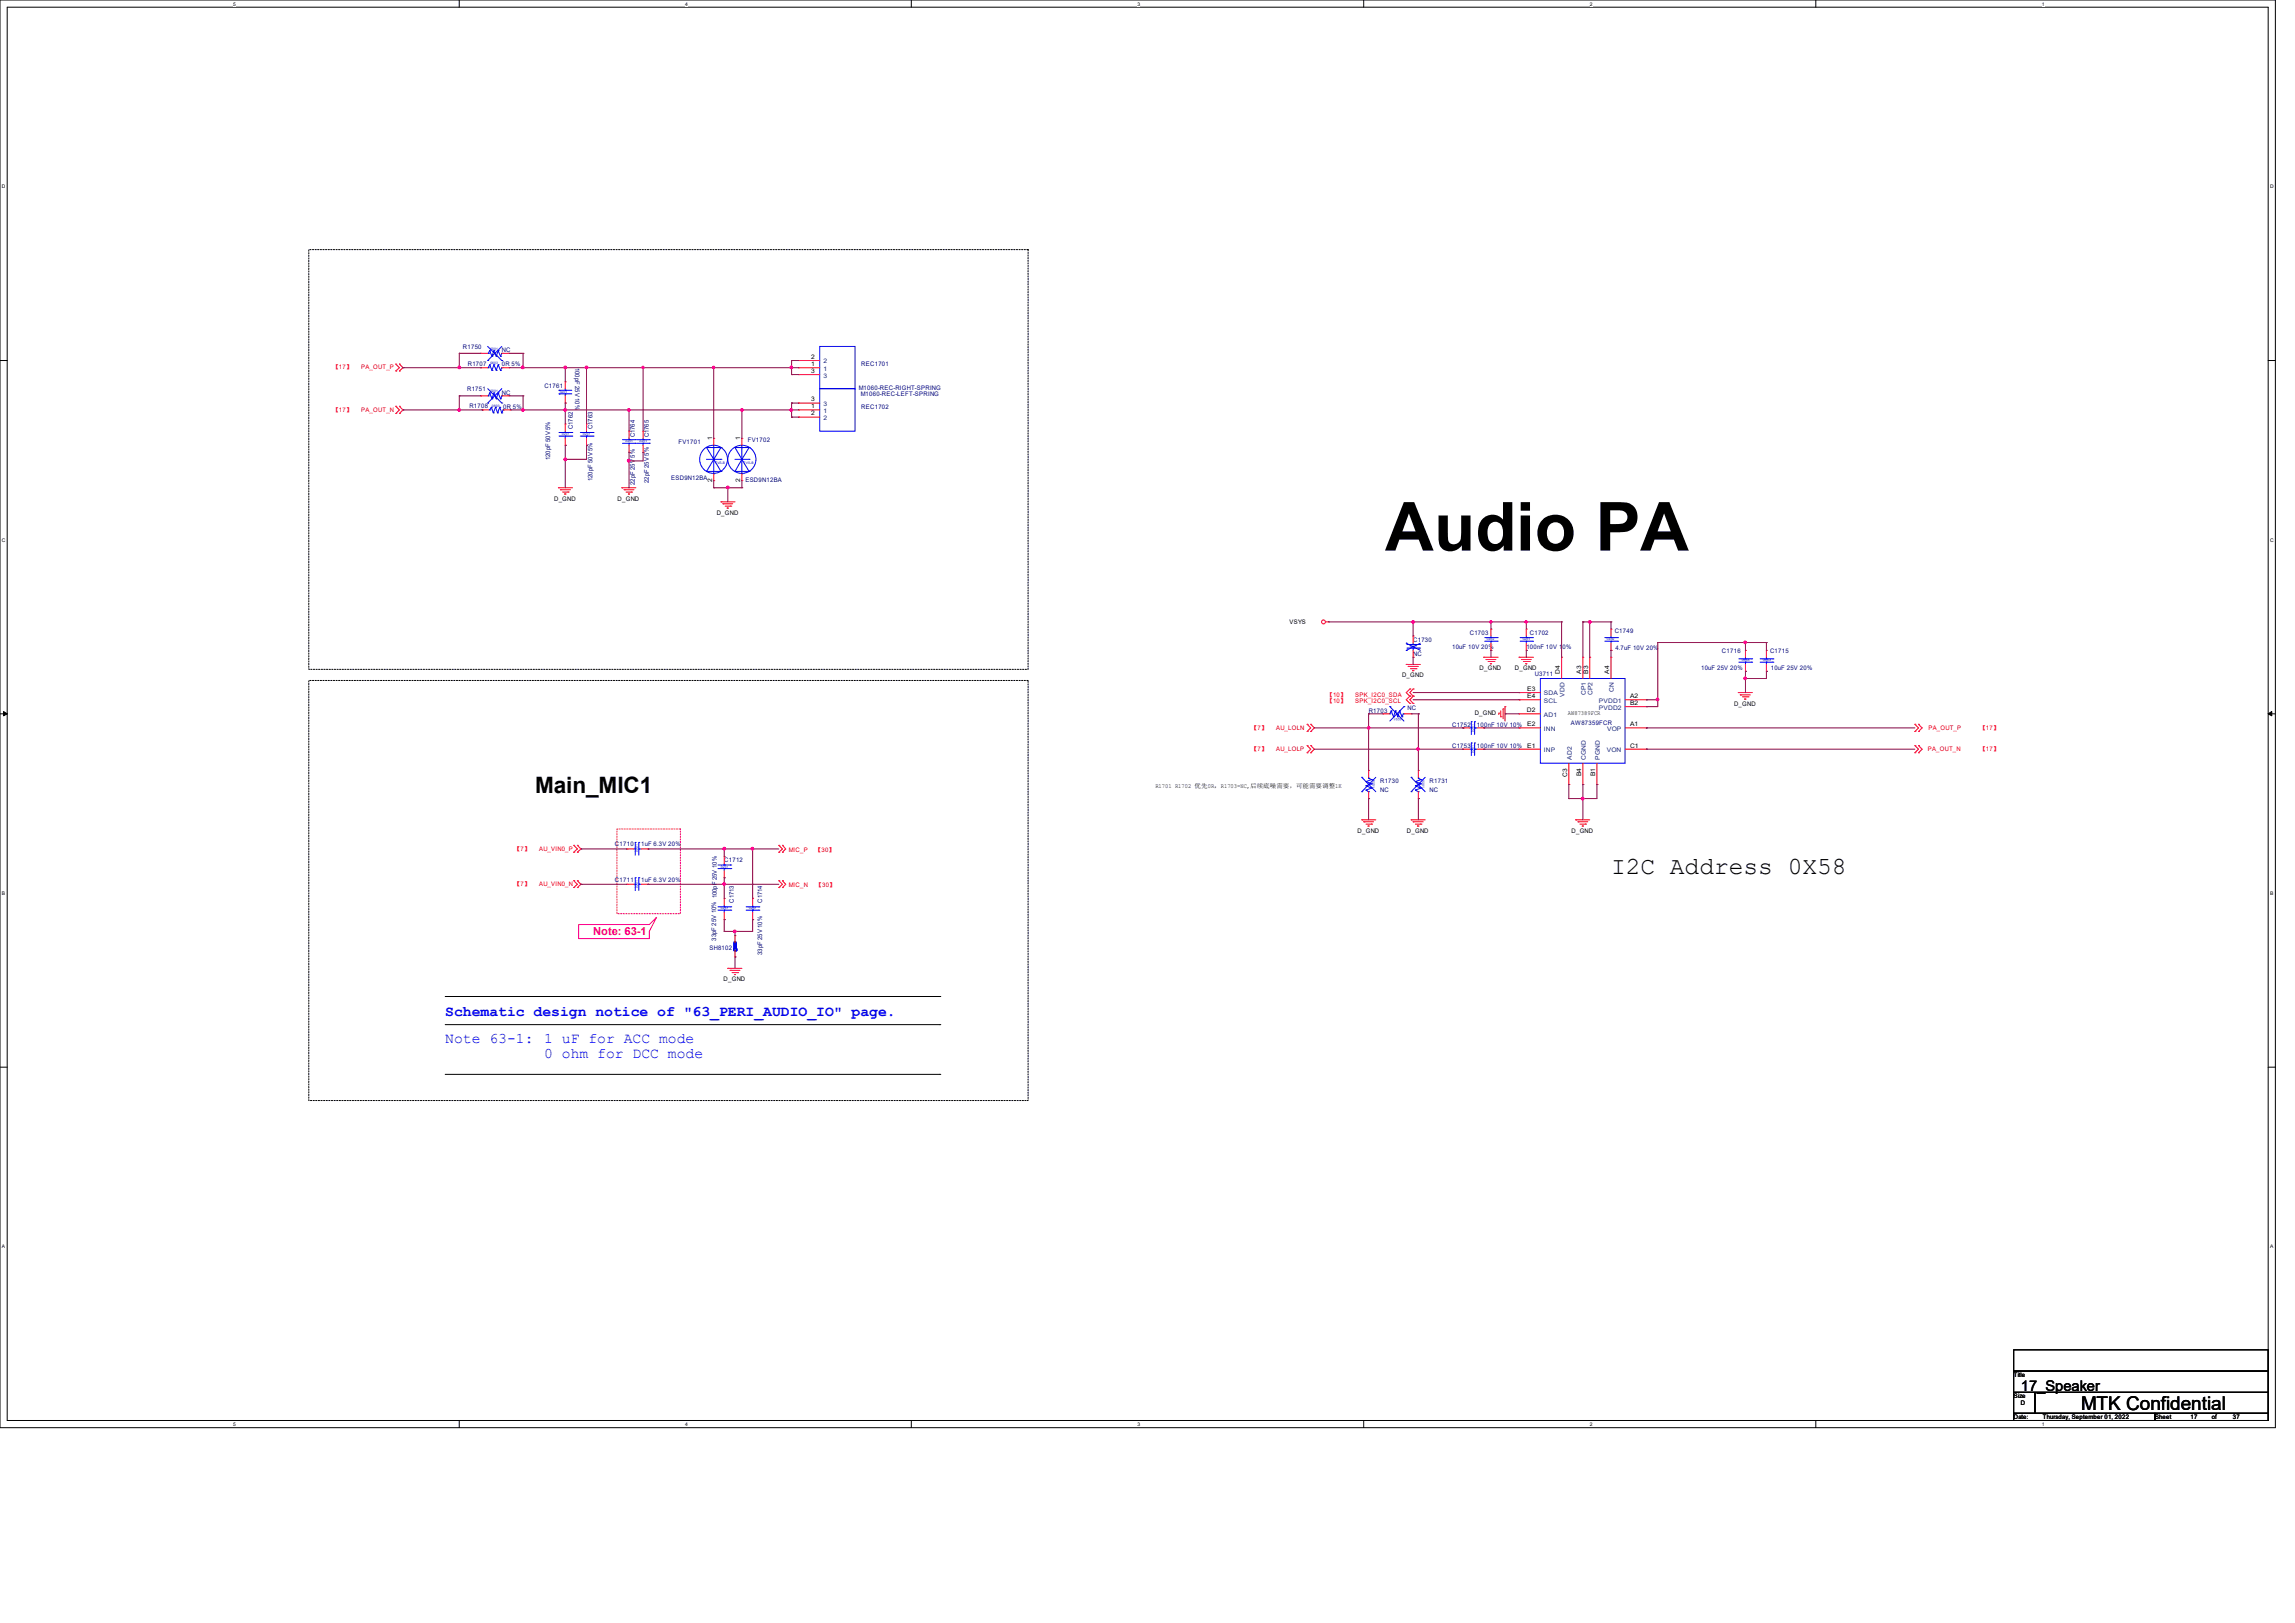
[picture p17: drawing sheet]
<svg xmlns="http://www.w3.org/2000/svg" width="297mm" height="210mm" viewBox="0 0 297 210" stroke-linecap="round" stroke-linejoin="round" font-family="sans-serif">
<defs><g id="words">
<text font-size="8.8" x="179.2" y="71.2">Audio PA</text>
<text font-size="3.2" x="208.5" y="113.2">I2C Address 0X58</text>
<text font-size="2.9" x="69.3" y="102.7">Main_MIC1</text>
<text font-size="2.5" x="269.3" y="182.5">MTK Confidential</text>
<g font-size="1.9" fill="#00f">
<text x="57.6" y="131.5">Schematic design notice of &quot;63_PERI_AUDIO_IO&quot; page.</text>
<text x="57.6" y="135">Note 63-1:</text>
<text x="70.4" y="135">1 uF for ACC mode</text>
<text x="70.4" y="136.9">0 ohm for DCC mode</text>
</g>
<text font-size="1.9" x="261.5" y="180">17_Speaker</text>
<text font-size="1.4" fill="#ff0080" x="76.8" y="121">Note: 63-1</text>
<g font-size=".8" fill="#f00">
<text x="43.1" y="47.8">【17】</text>
<text x="46.7" y="47.8">PA_OUT_P</text>
<text x="43.1" y="53.3">【17】</text>
<text x="46.7" y="53.3">PA_OUT_N</text>
<text x="162" y="94.4">【7】</text>
<text x="165.2" y="94.4">AU_LOLN</text>
<text x="171.7" y="91">【10】</text>
<text x="171.7" y="90.2">【10】</text>
<text x="175.4" y="91">SPK_I2C0_SCL</text>
<text x="175.4" y="90.2">SPK_I2C0_SDA</text>
<text x="249.6" y="94.4">PA_OUT_P</text>
<text x="256.2" y="94.4">【17】</text>
<text x="162" y="97.2">【7】</text>
<text x="165.2" y="97.2">AU_LOLP</text>
<text x="249.5" y="97.2">PA_OUT_N</text>
<text x="256.2" y="97.2">【17】</text>
<text x="66.6" y="110.1">【7】</text>
<text x="69.8" y="110.1">AU_VIN0_P</text>
<text x="102.1" y="110.2">MIC_P</text>
<text x="105.5" y="110.2">【30】</text>
<text x="66.6" y="114.6">【7】</text>
<text x="69.8" y="114.6">AU_VIN0_N</text>
<text x="102.1" y="114.8">MIC_N</text>
<text x="105.6" y="114.8">【30】</text>
</g>
<g font-size=".8" fill="#000080">
<text x="59.9" y="45.1">R1750</text>
<text x="60.5" y="47.4">R1707</text>
<text x="64.9" y="45.6">NC</text>
<text x="64.9" y="47.4">0R 5%</text>
<text x="74.4" y="47.6" transform="rotate(90 74.4 47.6)">100pF 25V 10%</text>
<text x="111.5" y="47.4">REC1701</text>
<text x="60.5" y="50.6">R1751</text>
<text x="60.8" y="52.8">R1708</text>
<text x="64.9" y="51.1">NC</text>
<text x="65.1" y="52.9">0R 5%</text>
<text x="70.4" y="50.2">C1761</text>
<text x="111.1" y="50.4">M1060-REC-RIGHT-SPRING</text>
<text x="111.4" y="51.2">M1060-REC-LEFT-SPRING</text>
<text x="111.5" y="52.9">REC1702</text>
<text x="71.2" y="59.6" transform="rotate(-90 71.2 59.6)">120pF 50V 5%</text>
<text x="74.1" y="55.5" transform="rotate(-90 74.1 55.5)">C1762</text>
<text x="76.7" y="55.5" transform="rotate(-90 76.7 55.5)">C1763</text>
<text x="82.2" y="56.6" transform="rotate(-90 82.2 56.6)">C1764</text>
<text x="84" y="56.6" transform="rotate(-90 84 56.6)">C1765</text>
<text x="87.8" y="57.5">FV1701</text>
<text x="96.8" y="57.2">FV1702</text>
<text x="76.7" y="62.3" transform="rotate(-90 76.7 62.3)">120pF 50V 5%</text>
<text x="82.2" y="62.7" transform="rotate(-90 82.2 62.7)">22pF 25V 5%</text>
<text x="84" y="62.5" transform="rotate(-90 84 62.5)">22pF 25V 5%</text>
<text x="86.9" y="62.1">ESD9N12BA</text>
<text x="96.5" y="62.3">ESD9N12BA</text>
<text x="182.9" y="83.1">C1730</text>
<text x="187.9" y="84">10uF 10V 20%</text>
<text x="190.2" y="82.2">C1703</text>
<text x="197.5" y="84">100nF 10V 10%</text>
<text x="198" y="82.2">C1702</text>
<text x="209" y="82">C1749</text>
<text x="182.9" y="84.9">NC</text>
<text x="198.6" y="87.5">U3711</text>
<text x="209.1" y="84.1">4.7uF 10V 20%</text>
<text x="220.1" y="86.7">10uF 25V 20%</text>
<text x="222.9" y="84.5">C1716</text>
<text x="229.1" y="84.5">C1715</text>
<text x="229.2" y="86.7">10uF 25V 20%</text>
<text x="177.1" y="92.2">R1703</text>
<text x="182.2" y="91.9">NC</text>
<text x="187.9" y="94.1">C1752</text>
<text x="191.1" y="94.1">100nF 10V 10%</text>
<text x="203.3" y="93.8">AW87359FCR</text>
<text x="178.6" y="101.3">R1730</text>
<text x="185" y="101.3">R1731</text>
<text x="187.9" y="96.8">C1753</text>
<text x="191.1" y="96.8">100nF 10V 10%</text>
<text x="178.6" y="102.4">NC</text>
<text x="185" y="102.4">NC</text>
<text x="79.6" y="109.5">C1710</text>
<text x="83" y="109.5">1uF 6.3V 20%</text>
<text x="93.7" y="111.6">C1712</text>
<text x="79.6" y="114.1">C1711</text>
<text x="83" y="114.1">1uF 6.3V 20%</text>
<text x="95" y="116.8" transform="rotate(-90 95 116.8)">C1713</text>
<text x="98.6" y="116.8" transform="rotate(-90 98.6 116.8)">C1714</text>
<text x="91.8" y="122.9">SH8102</text>
<text x="92.7" y="121.7" transform="rotate(-90 92.7 121.7)">33pF 25V 10% 100pF 25V 10%</text>
<text x="98.6" y="123.6" transform="rotate(-90 98.6 123.6)">33pF 25V 10%</text>
</g>
<g font-size=".8">
<text x="105" y="47.4">1</text>
<text x="105" y="46.4">2</text>
<text x="105" y="48.3">3</text>
<text x="105" y="52.8">1</text>
<text x="105" y="53.8">2</text>
<text x="105" y="51.9">3</text>
<text x="92.2" y="57" transform="rotate(-90 92.2 57)">1</text>
<text x="95.8" y="57" transform="rotate(-90 95.8 57)">1</text>
<text x="71.7" y="64.8">D_GND</text>
<text x="79.9" y="64.8">D_GND</text>
<text x="92.2" y="62.4" transform="rotate(-90 92.2 62.4)">2</text>
<text x="95.8" y="62.4" transform="rotate(-90 95.8 62.4)">2</text>
<text x="92.8" y="66.6">D_GND</text>
<text x="166.9" y="80.7">VSYS</text>
<text x="181.4" y="87.6">D_GND</text>
<text x="191.5" y="86.7">D_GND</text>
<text x="196.1" y="86.7">D_GND</text>
<text x="197.7" y="89.4">E3</text>
<text x="201.9" y="87.2" transform="rotate(-90 201.9 87.2)">D4</text>
<text x="204.6" y="87.2" transform="rotate(-90 204.6 87.2)">A3</text>
<text x="205.5" y="87.2" transform="rotate(-90 205.5 87.2)">B3</text>
<text x="208.3" y="87.2" transform="rotate(-90 208.3 87.2)">A4</text>
<text x="190.8" y="92.6">D_GND</text>
<text x="197.6" y="92.2">D2</text>
<text x="197.7" y="94">E2</text>
<text x="197.7" y="90.3">E4</text>
<text x="202.9" y="92.5">AW87389FCR</text>
<text x="211" y="90.3">A2</text>
<text x="211" y="91.2">B2</text>
<text x="211" y="94">A1</text>
<text x="224.4" y="91.3">D_GND</text>
<text x="197.7" y="96.7">E1</text>
<text x="202.8" y="100.5" transform="rotate(-90 202.8 100.5)">C3</text>
<text x="204.6" y="100.5" transform="rotate(-90 204.6 100.5)">B4</text>
<text x="206.5" y="100.5" transform="rotate(-90 206.5 100.5)">B1</text>
<text x="211" y="96.7">C1</text>
<text x="149.5" y="102">R1701 R1702 优先0R，R1703=NC,后续底噪需要，可能需要调整1K</text>
<text x="175.7" y="107.8">D_GND</text>
<text x="182.1" y="107.8">D_GND</text>
<text x="203.4" y="107.8">D_GND</text>
<text x="93.6" y="127">D_GND</text>
<text x="260.6" y="178.2">Title</text>
<text x="260.6" y="180.9">Size</text>
<text x="260.6" y="183.6">Date:</text>
<text x="261.5" y="181.8">D</text>
<text x="264.4" y="183.6">Thursday, September 01, 2022</text>
<text x="278.9" y="183.6">Sheet</text>
<text x="283.5" y="183.6">17</text>
<text x="286.2" y="183.6">of</text>
<text x="289" y="183.6">37</text>
</g>
<g font-size=".8" fill="#004080">
<text x="106.6" y="48">1</text>
<text x="106.6" y="47">2</text>
<text x="106.6" y="48.9">3</text>
<text x="106.6" y="53.4">1</text>
<text x="106.6" y="52.5">3</text>
<text x="106.6" y="54.4">2</text>
<text x="199.8" y="90">SDA</text>
<text x="205.2" y="90" transform="rotate(-90 205.2 90)">CP1</text>
<text x="206.1" y="90" transform="rotate(-90 206.1 90)">CP2</text>
<text x="208.9" y="89.5" transform="rotate(-90 208.9 89.5)">CN</text>
<text x="199.8" y="92.7">AD1</text>
<text x="199.8" y="94.6">INN</text>
<text x="199.8" y="90.9">SCL</text>
<text x="202.5" y="90.1" transform="rotate(-90 202.5 90.1)">VDD</text>
<text x="206.9" y="90.9">PVDD1</text>
<text x="206.9" y="91.8">PVDD2</text>
<text x="208" y="94.6">VOP</text>
<text x="199.8" y="97.3">INP</text>
<text x="203.4" y="98.3" transform="rotate(-90 203.4 98.3)">AD2</text>
<text x="205.2" y="98.3" transform="rotate(-90 205.2 98.3)">CGND</text>
<text x="207" y="98.3" transform="rotate(-90 207 98.3)">PGND</text>
<text x="207.9" y="97.3">VON</text>
</g>
<g font-size=".6">
<text x="30.2" y=".7">5</text>
<text x="88.7" y=".7">4</text>
<text x="147.2" y=".7">3</text>
<text x="205.7" y=".7">2</text>
<text x="264.2" y=".7">1</text>
<text x=".3" y="24.4">D</text>
<text x="293.8" y="24.4">D</text>
<text x=".3" y="70.1">C</text>
<text x="293.8" y="70.1">C</text>
<text x=".3" y="115.8">B</text>
<text x="293.8" y="115.8">B</text>
<text x=".3" y="161.5">A</text>
<text x="293.8" y="161.5">A</text>
<text x="30.2" y="184.5">5</text>
<text x="88.7" y="184.5">4</text>
<text x="147.2" y="184.5">3</text>
<text x="205.7" y="184.5">2</text>
<text x="264.2" y="184.5">1</text>
</g>
<g font-size=".4" fill="#00f">
<text x="63.5" y="47.2">0603</text>
<text x="63.5" y="45.3">0201</text>
<text x="63.5" y="50.7">0201</text>
<text x="63.7" y="52.7">0603</text>
<text x="72.4" y="50.8">0201</text>
<text x="72.7" y="56.3">0201</text>
<text x="75.4" y="56.3">0201</text>
<text x="80.9" y="57.2">0201</text>
<text x="82.8" y="57.2">0201</text>
<text x="92.5" y="60">TVS-B</text>
<text x="96.2" y="60">TVS-B</text>
<text x="182.5" y="83.7">0201</text>
<text x="192.4" y="82.8">0402</text>
<text x="197.1" y="82.8">0201</text>
<text x="207.9" y="82.8">0402</text>
<text x="225.4" y="85.6">0603</text>
<text x="228.2" y="85.6">0603</text>
<text x="181.4" y="92.9" transform="rotate(-180 181.4 92.9)">0201</text>
<text x="190.7" y="94.7" transform="rotate(-90 190.7 94.7)">0201</text>
<text x="177.6" y="101" transform="rotate(90 177.6 101)">0201</text>
<text x="184" y="101" transform="rotate(90 184 101)">0201</text>
<text x="190.7" y="97.4" transform="rotate(-90 190.7 97.4)">0201</text>
<text x="82.6" y="110.3" transform="rotate(-90 82.6 110.3)">0201</text>
<text x="93.3" y="112.3">0201</text>
<text x="82.6" y="114.9" transform="rotate(-90 82.6 114.9)">0201</text>
<text x="93.3" y="117.7">0201</text>
<text x="96.9" y="117.7">0201</text>
</g>
</g></defs>
<path d="M0 0h294.5v184.7h-294.5zM.9 .9h292.6v182.9h-292.6z" fill="none" stroke="#000" stroke-width=".13"/>
<g fill="#fff">
<path d="M30.2 .1h.3v.7h-.3z"/>
<path d="M30.2 183.9h.3v.8h-.3z"/>
</g>
<path d="M59.4 0v.9M59.4 183.8v.9" fill="none" stroke="#000" stroke-width=".13"/>
<g fill="#fff">
<path d="M88.7 .1h.3v.7h-.3z"/>
<path d="M88.7 183.9h.3v.8h-.3z"/>
</g>
<path d="M117.9 0v.9M117.9 183.8v.9" fill="none" stroke="#000" stroke-width=".13"/>
<g fill="#fff">
<path d="M147.2 .1h.3v.7h-.3z"/>
<path d="M147.2 183.9h.3v.8h-.3z"/>
</g>
<path d="M176.5 0v.9M176.5 183.8v.9" fill="none" stroke="#000" stroke-width=".13"/>
<g fill="#fff">
<path d="M205.7 .1h.4v.7h-.4z"/>
<path d="M205.7 183.9h.4v.8h-.4z"/>
</g>
<path d="M235 0v.9M235 183.8v.9" fill="none" stroke="#000" stroke-width=".13"/>
<g fill="#fff">
<path d="M264.2 .1h.4v.7h-.4z"/>
<path d="M264.2 183.9h.4v.8h-.4z"/>
<path d="M.3 23.8h.4v.7h-.4z"/>
<path d="M293.8 23.8h.5v.7h-.5z"/>
<path d="M.3 69.5h.4v.7h-.4z"/>
<path d="M293.8 69.5h.5v.7h-.5z"/>
</g>
<path d="M0 46.7h.9M293.5 46.7h1" fill="none" stroke="#000" stroke-width=".13"/>
<g fill="#fff">
<path d="M.3 115.2h.4v.8h-.4z"/>
<path d="M293.8 115.2h.4v.8h-.4z"/>
</g>
<path d="M0 92.4h.9M293.5 92.4h1" fill="none" stroke="#000" stroke-width=".13"/>
<path d="M.5 92.1l.4 .3-.4 .2zM293.5 92.4l.5-.3v.5z" fill="#000" stroke="#000" stroke-width=".13"/>
<g fill="#fff">
<path d="M.3 161h.3v.7h-.3z"/>
<path d="M293.8 161h.4v.7h-.4z"/>
</g>
<g fill="none" stroke="#000" stroke-width=".13">
<path d="M40 32.3h93.1v54.3h-93.1zM40 88.1h93.1v54.3h-93.1zM0 138.1h.9M57.6 128.9h64M57.6 132.6h64M57.6 139h64M121.6 128.9h.1M121.6 132.6h.1M121.6 139h.1M293.5 138.1h1M260.6 174.7h32.9v2.7h-32.9zM260.6 177.4h32.9v2.8h-32.9z"/>
<path d="M260.6 182.9h18.3v.9h-18.3zM260.6 180.2h2.8v2.7h-2.8zM263.4 180.2h30.1v2.7h-30.1zM278.9 182.9h14.6v.9h-14.6z"/>
</g>
<path d="M74.9 119.6h9.1l1-.9-1 1.8v1h-9.1zM79.8 107.3h8.3v10.9h-8.3z" fill="none" stroke="#ff0080" stroke-width=".13"/>
<g fill="none" stroke="#f00" stroke-width=".13">
<path d="M51.2 52.6h.1M51.2 53.5h.1M51.2 47.1h.1M51.2 48h.1M51.2 52.6l.5 .4-.5 .5M51.2 47.1l.5 .5-.5 .4M51.7 53.5h.1M51.7 52.6h.1M51.7 48h.1M51.7 47.1h.1M51.7 52.6l.5 .4-.5 .5M51.7 47.1l.5 .5-.5 .4"/>
<path d="M62.2 47.6h.1M62.2 45.7h.1M62.2 47.6h.9M62.2 45.7h.9M62.4 53h.1M62.4 53h.9M64.9 47.6h1M64.9 45.7h1M65.1 53h.9M65.9 47.6h.1M65.9 45.7h.1M66 53h.1"/>
<path d="M73.2 54.9h.1M73.2 57.6h.1M73.2 49.4h.1M73.2 52.2h.1M73.2 49.4v.9M73.2 51.2v1M73.2 54.9v.9M73.2 56.7v.9M75.9 54.9h.1M75.9 57.6h.1M75.9 54.9v.9M75.9 56.7v.9"/>
<path d="M96 56.7h.1M96 56.7v.9M103.3 47.6h.1M103.3 46.7h.1M103.3 48.5h.1M103.3 47.6h2.8M103.3 46.7h2.8M103.3 48.5h2.8M72.3 63.1h.1M72.3 63.1h1.8M72.5 63.4h.1M72.5 63.4h1.3"/>
<path d="M72.8 63.7h.7M73.1 63.9h.1M73.1 63.9h.2M73.5 63.7h.1M80.5 63.1h.1M80.5 63.1h1.8M80.8 63.4h.1M80.8 63.4h1.2M81 63.7h.7M81.3 63.9h.1M81.3 63.9h.2M81.7 63.7h.1"/>
<path d="M93.3 64.9h.1M93.3 64.9h1.8M93.6 65.2h.1M93.6 65.2h1.2M93.9 65.5h.7M94.1 65.7h.1M94.1 65.7h.2M94.6 65.5h.1M96 62.2h.1M96 61.3v.9M169.2 93.7h.1M169.2 94.7h.1"/>
<path d="M169.2 96.5h.1M169.2 97.4h.1M169.2 93.7l.4 .5-.4 .5M169.2 96.5l.4 .4-.4 .5M169.6 94.7h.1M169.6 93.7h.1M169.6 97.4h.1M169.6 96.5h.1M169.6 93.7l.5 .5-.5 .5M169.6 96.5l.5 .4-.5 .5M171.6 80.5h.3M171.9 80.5h.1"/>
<path d="M177.1 99.7h.1M177.1 99.7v.9M179 92.4h.1M179 92.4h.9M181.7 92.4h.9M182 86h.1M182 86h1.8M182.2 86.2h.1M182.2 86.2h1.4M182.5 91h.1M182.5 90.1h.1M182.5 89.2h.1"/>
<path d="M182.5 90.1l-.5 .5 .5 .4M182.5 89.2l-.5 .4 .5 .5M182.5 86.5h.8M182.6 92.4h.1M182.8 86.8h.1M182.8 86.8h.2M182.9 91h.1M182.9 90.1h.1M182.9 89.2h.1M182.9 90.1l-.4 .5 .4 .4M182.9 89.2l-.4 .4 .4 .5M183.3 86.5h.1"/>
<path d="M189.3 96.9h.1M189.3 94.2h.1M189.3 96.9h.9M189.3 94.2h.9M191.1 96.9h.9M191.1 94.2h.9M192 85h.1M192 96.9h.1M192 94.2h.1M192 85h1.9M192.3 85.3h.1M192.3 85.3h1.3"/>
<path d="M192.6 85.6h.7M192.9 85.9h.1M193 81.4h.1M193 84.2h.1M193 81.4v.9M193 83.2v1M193.3 85.6h.1M194 92.3h.1M194 92.3v.2M194.2 92.8h.1M194.2 92v.8M194.5 91.7h.1"/>
<path d="M194.5 91.7v1.3M194.8 91.4h.1M194.8 91.4v1.9M196.6 85h.1M196.6 85h1.9M196.9 85.3h.1M196.9 85.3h1.3M197.1 85.6h.8M197.4 85.9h.1M197.4 85.9h.2M197.9 85.6h.1M225 89.6h.1"/>
<path d="M225 89.6h1.8M225.2 89.9h.1M225.2 89.9h1.3M225.5 90.2h.7M225.8 90.5h.1M225.8 90.5h.2M225.9 84.2h.1M225.9 86.9h.1M225.9 84.2v.8M225.9 86v.9M226.2 90.2h.1M228.6 84.2h.1"/>
<path d="M228.6 86.9h.1M228.6 84.2v.8M228.6 86v.9M247.8 93.7h.1M247.8 94.7h.1M247.8 96.5h.1M247.8 97.4h.1M247.8 93.7l.5 .5-.5 .5M247.8 96.5l.5 .4-.5 .5M248.3 93.7h.1M248.3 94.7h.1M248.3 96.5h.1"/>
<path d="M248.3 97.4h.1M248.3 93.7l.5 .5-.5 .5M248.3 96.5l.5 .4-.5 .5M74.3 109.4h.1M74.3 110.3h.1M74.3 114h.1M74.3 114.9h.1M74.3 109.4l.4 .5-.4 .4M74.3 114l.4 .4-.4 .5M74.7 110.3h.1M74.7 109.4h.1M74.7 114.9h.1"/>
<path d="M74.7 114h.1M74.7 109.4l.5 .5-.5 .4M74.7 114l.5 .4-.5 .5M93.7 116.2h.1M93.7 119h.1M93.7 116.2v.9M93.7 118.1v.9M97.4 116.2h.1M97.4 119h.1M97.4 116.2v.9M97.4 118.1v.9M100.8 109.4h.1"/>
<path d="M100.8 110.3h.1M100.8 114h.1M100.8 114.9h.1M100.8 109.4l.5 .5-.5 .4M100.8 114l.5 .4-.5 .5M101.3 109.4h.1M101.3 110.3h.1M101.3 114h.1M101.3 114.9h.1M101.3 109.4l.4 .5-.4 .4M101.3 114l.4 .4-.4 .5M176.2 106.1h.1"/>
<path d="M176.2 106.1h1.9M176.5 106.3h.1M176.5 106.3h1.3M176.8 106.6h.7M177 106.9h.1M177 106.9h.2M177.1 103.3h.1M177.1 102.4v.9M177.5 106.6h.1M182.6 106.1h.1M182.6 106.1h1.8M182.9 106.3h.1"/>
<path d="M182.9 106.3h1.3M183.2 106.6h.7M183.4 106.9h.1M183.4 106.9h.2M183.9 106.6h.1M203.9 106.1h.1M203.9 106.1h1.8M204.2 106.3h.1M204.2 106.3h1.3M204.5 106.6h.7M204.8 106.9h.1M205.2 106.6h.1"/>
<path d="M94.2 125.3h.1M94.2 125.3h1.8M94.5 125.6h.1M94.5 125.6h1.3M94.7 125.9h.8M95 126.1h.1M95 126.1h.2M95.5 125.9h.1"/>
<circle cx="171.3" cy="80.5" r=".25"/>
</g>
<g fill="none" stroke="#00f" stroke-width=".13">
<path d="M63.1 46.7h.1M63.1 47.6h.1M63.1 45.7h.1M63.1 44.8l1.8 1.9M63.2 47.6h.1M63.2 45.7h.1M63.3 53h.1M63.4 47.2h.1M63.4 53h.1M63.4 45.4h.1M63.4 47.2l-.2 .4M63.4 47.2l.3 .7"/>
<path d="M63.4 45.4l-.2 .3M63.4 45.4l.3 .7M63.6 52.7h.1M63.6 52.7l-.2 .3M63.6 52.7l.2 .7M63.7 47.9h.1M63.7 46.1h.1M63.8 53.4h.1M63.9 47.2h.1M63.9 45.4h.1M63.9 47.2l-.2 .7M63.9 47.2l.3 .7"/>
<path d="M63.9 45.4l-.2 .7M63.9 45.4l.3 .7M64.1 52.7h.1M64.1 52.7l-.3 .7M64.1 52.7l.3 .7M64.2 47.9h.1M64.2 46.1h.1M64.4 53.4h.1M64.5 47.2h.1M64.5 45.4h.1M64.5 47.2l-.3 .7M64.5 47.2l.3 .7"/>
<path d="M64.5 45.4l-.3 .7M64.5 45.4l.3 .7M64.7 52.7h.1M64.7 52.7l-.3 .7M64.7 52.7l.2 .7M64.8 47.9h.1M64.8 46.1h.1M64.9 47.6h.1M64.9 53.4h.1M64.9 45.7h.1M64.9 46.7h.1M64.9 47.6l-.1 .3"/>
<path d="M64.9 45.7l-.1 .4M64.9 44.8l-1.8 1.9M65.1 53h.1M65.1 53l-.2 .4M72.3 51h.1M72.3 50.5h.1M72.3 56.4h1.7M72.3 56h1.7M72.3 51h1.7M72.3 50.5h1.7M73.2 56h.1M73.2 56.4h.1"/>
<path d="M73.2 50.5h.1M73.2 51h.1M73.2 50.3v.2M73.2 51v.2M73.2 55.8v.2M73.2 56.4v.3M74 56.4h.1M74 56h.1M75.1 56.4h1.7M75.1 56h1.7M75.9 56h.1M75.9 56.4h.1"/>
<path d="M75.9 55.8v.2M75.9 56.4v.3M76.8 56.4h.1M76.8 56h.1M95.1 57.9h.1M95.1 59.4h1.8M95.1 57.9h1.8M95.1 57.9l.9 1.5M96 59.4h.1M96 57.6v3.7M96 59.4l-.9 1.6M96 59.4l.9 1.6"/>
<path d="M96.9 59.4h.1M96.9 57.9h.1M96.9 57.9l-.9 1.5M106.1 44.8h4.6v5.5h-4.6zM95.1 61h.1M95.1 61h1.8M96 61.3h.1M96.9 61h.1M179.9 92.4h.1M179.9 91.4h.1M179.9 91.4l1.8 1.9M180 92h.1"/>
<path d="M180 92l.3 .8M180 92l-.1 .4M180.3 92.8h.1M180.6 92h.1M180.6 92l.3 .8M180.6 92l-.3 .8M180.9 92.8h.1M181.1 92h.1M181.1 92l.3 .8M181.1 92l-.2 .8M181.4 92.8h.1M181.6 92.4h.1"/>
<path d="M181.6 92.4l-.2 .4M181.7 91.4h.1M181.7 91.4l-1.8 1.9M190.2 96.9h.2M190.2 94.2h.2M190.4 96.9h.1M190.4 96.1h.1M190.4 94.2h.1M190.4 93.4h.1M190.4 93.4v1.6M190.4 96.1v1.6M190.8 96.1h.1"/>
<path d="M190.8 96.9h.1M190.8 93.4h.1M190.8 94.2h.1M190.8 96.9h.3M190.8 93.4v1.6M190.8 96.1v1.6M190.8 94.2h.3M192.2 83h1.6M192.2 82.5h1.6M193 82.5h.1M193 83h.1M193 82.3v.2"/>
<path d="M193 83v.2M193.8 83h.1M193.8 82.5h.1M225 85.7h1.7M225 85.3h1.7M225.9 85.3h.1M225.9 85.7h.1M225.9 85v.3M225.9 85.7v.3M226.7 85.7h.1M226.7 85.3h.1M227.8 85.7h1.6"/>
<path d="M227.8 85.3h1.6M228.6 85.3h.1M228.6 85.7h.1M228.6 85v.3M228.6 85.7v.3M229.4 85.7h.1M229.4 85.3h.1M92.9 117.8h1.7M92.9 117.3h1.7M93.7 117.3h.1M93.7 117.8h.1M93.7 117.1v.2"/>
<path d="M93.7 117.8v.3M94.6 117.8h.1M94.6 117.3h.1M96.6 117.8h1.6M96.6 117.3h1.6M97.4 117.3h.1M97.4 117.8h.1M97.4 117.1v.2M97.4 117.8v.3M98.2 117.8h.1M98.2 117.3h.1M176.2 102.4h.1"/>
<path d="M176.2 100.6h.1M176.2 100.6l1.9 1.8M176.8 101.1h.1M176.8 101.7h.1M176.8 102.2h.1M176.8 101.1l.7 .3M176.8 101.7l.7 .3M176.8 102.2l.3 .2M177.1 102.4h.1M177.1 100.7h.1M177.1 100.7l.4 .2M177.1 100.6v.1"/>
<path d="M177.5 100.9h.1M177.5 101.4h.1M177.5 102h.1M177.5 100.9l-.7 .2M177.5 101.4l-.7 .3M177.5 102l-.7 .2M178.1 100.6l-1.9 1.8"/>
<circle cx="96" cy="59.4" r="1.82"/>
</g>
<path d="M95.1 122v.9" fill="none" stroke="#00f" stroke-width=".51"/>
<circle cx="95.1" cy="122.9" r=".25" fill="#00f"/>
<g fill="none" stroke="#f00" stroke-width=".13">
<path d="M62.2 51.2h.1M62.2 51.2h.9M64.9 51.2h1M65.9 51.2h.1M81.4 55.8h.1M81.4 58.5h.1M81.4 55.8v.9M81.4 57.6v.9M83.2 55.8h.1M83.2 58.5h.1M83.2 55.8v.9M83.2 57.6v.9"/>
<path d="M92.4 56.7h.1M92.4 56.7v.9M103.3 53h.1M103.3 54h.1M103.3 52.2h.1M103.3 53h2.8M103.3 54h2.8M103.3 52.2h2.8M92.4 62.2h.1M92.4 61.3v.9M182.9 82.3h.1M182.9 85h.1"/>
<path d="M182.9 82.3v.9M182.9 84.2v.8M183.6 99.7h.1M183.6 99.7v.9M196.6 92.4h.1M196.6 94.2h.1M196.6 96.9h.1M196.6 90.6h.1M196.6 89.6h.1M196.6 92.4h2.7M196.6 94.2h2.7M196.6 96.9h2.7"/>
<path d="M196.6 90.6h2.7M196.6 89.6h2.7M197.5 81.4h.1M197.5 84.2h.1M197.5 81.4v.9M197.5 83.2v1M202.1 85h.1M202.1 85v2.8M203 98.8v2.7M204.9 85h.1M204.9 85v2.8M204.9 98.8v2.7"/>
<path d="M205.7 85h.1M205.7 85v2.8M206.7 98.8v2.7M208.5 81.4h.1M208.5 84.2h.1M208.5 85h.1M208.5 81.4v.9M208.5 83.2v1M208.5 85v2.8M210.3 94.2h2.8M210.3 96.9h2.8M210.3 90.6h2.8"/>
<path d="M210.3 91.4h2.8M213.1 90.6h.1M213.1 91.4h.1M213.1 96.9h.1M213.1 94.2h.1M81.1 109.9h.1M81.1 114.4h.1M81.1 109.9h.9M81.1 114.4h.9M83 109.9h.9M83 114.4h.9M83.9 109.9h.1"/>
<path d="M83.9 114.4h.1M93.7 110.8h.1M93.7 113.6h.1M93.7 110.8v1M93.7 112.7v.9M183.6 103.3h.1M183.6 102.4v.9M203 101.5h.1M204.9 101.5h.1M206.7 101.5h.1M95.1 121.1h.1M95.1 123.8h.1"/>
<path d="M95.1 121.1v.9M95.1 122.9v.9"/>
</g>
<g fill="none" stroke="#00f" stroke-width=".13">
<path d="M63.1 52.2h.1M63.1 51.2h.1M63.1 50.3l1.8 1.9M63.2 51.2h.1M63.4 50.8h.1M63.4 50.8l-.2 .4M63.4 50.8l.3 .8M63.7 51.6h.1M63.9 50.8h.1M63.9 50.8l-.2 .8M63.9 50.8l.3 .8M64.2 51.6h.1"/>
<path d="M64.5 50.8h.1M64.5 50.8l-.3 .8M64.5 50.8l.3 .8M64.8 51.6h.1M64.9 51.2h.1M64.9 52.2h.1M64.9 51.2l-.1 .4M64.9 50.3l-1.8 1.9M80.6 57.4h1.6M80.6 56.9h1.6M81.4 56.9h.1M81.4 57.4h.1"/>
<path d="M81.4 56.7v.2M81.4 57.4v.2M82.2 57.4h.1M82.2 56.9h.1M82.4 57.4h1.6M82.4 56.9h1.6M83.2 56.9h.1M83.2 57.4h.1M83.2 56.7v.2M83.2 57.4v.2M84 57.4h.1M84 56.9h.1"/>
<path d="M91.4 57.9h.1M91.4 59.4h1.9M91.4 57.9h1.9M91.4 57.9l1 1.5M92.4 59.4h.1M92.4 57.6v3.7M92.4 59.4l-1 1.6M92.4 59.4l.9 1.6M93.3 59.4h.1M93.3 57.9h.1M93.3 57.9l-.9 1.5M106.1 50.3h4.6v5.5h-4.6z"/>
<path d="M91.4 61h.1M91.4 61h1.9M92.4 61.3h.1M93.3 61h.1M182 84.2h.1M182 83.2h.1M182 83.2l1.8 1M182.1 83.9h1.6M182.1 83.4h1.6M182.9 83.4h.1M182.9 83.9h.1M182.9 83.2v.2"/>
<path d="M182.9 83.9v.3M183.7 83.9h.1M183.7 83.4h.1M183.8 83.2l-1.8 1M196.7 83h1.6M196.7 82.5h1.6M197.5 82.5h.1M197.5 83h.1M197.5 82.3v.2M197.5 83v.2M198.3 83h.1M198.3 82.5h.1"/>
<path d="M199.3 87.8h11v11h-11zM207.7 83h1.6M207.7 82.5h1.6M208.5 82.5h.1M208.5 83h.1M208.5 82.3v.2M208.5 83v.2M209.3 83h.1M209.3 82.5h.1M82 109.9h.2M82 114.4h.2M82.2 109.9h.1"/>
<path d="M82.2 109h.1M82.2 114.4h.1M82.2 113.6h.1M82.2 109v1.7M82.2 113.6v1.6M82.7 109h.1M82.7 109.9h.1M82.7 113.6h.1M82.7 114.4h.1M82.7 109.9h.3M82.7 109v1.7M82.7 113.6v1.6"/>
<path d="M82.7 114.4h.3M92.9 112.4h1.7M92.9 111.9h1.7M93.7 111.9h.1M93.7 112.4h.1M93.7 111.8v.1M93.7 112.4v.3M94.6 112.4h.1M94.6 111.9h.1M182.6 102.4h.1M182.6 100.6h.1M182.6 100.6l1.8 1.8"/>
<path d="M183.2 101.1h.1M183.2 101.7h.1M183.2 102.2h.1M183.2 101.1l.7 .3M183.2 101.7l.7 .3M183.2 102.2l.4 .2M183.6 102.4h.1M183.6 100.7h.1M183.6 100.7l.3 .2M183.6 100.6v.1M183.9 100.9h.1M183.9 101.4h.1"/>
<path d="M183.9 102h.1M183.9 100.9l-.7 .2M183.9 101.4l-.7 .3M183.9 102l-.7 .2M184.4 100.6l-1.8 1.8"/>
<circle cx="92.3" cy="59.4" r="1.81"/>
</g>
<g fill="none" stroke="#800040" stroke-width=".13">
<path d="M52.2 47.6h.1M52.2 53h.1M52.2 47.6h10M52.2 53h10.2M59.4 45.7h.1M59.4 47.6h.1M59.4 51.2h.1M59.4 53h.1M59.4 45.7h2.8M59.4 45.7v1.9M59.4 51.2v1.8M59.4 51.2h2.8"/>
<path d="M62.2 47.6h.1M62.4 53h.1M65.9 47.6h37.4M65.9 45.7h1.8M65.9 51.2h1.8M66 53h37.3M67.7 53h.1M67.7 47.6h.1M67.7 45.7h.1M67.7 51.2h.1M67.7 45.7v1.9M67.7 51.2v1.8"/>
<path d="M73.2 53h.1M73.2 57.6h.1M73.2 59.4h.1M73.2 47.6h.1M73.2 52.2h.1M73.2 47.6v1.8M73.2 52.2v2.7M73.2 57.6v5.5M75.9 47.6h.1M75.9 57.6h.1M75.9 47.6v7.3M75.9 57.6v1.8h-2.7"/>
<path d="M81.4 53h.1M81.4 58.5h.1M81.4 59.6h.1M81.4 53v2.8M81.4 58.5v4.6M83.2 47.6h.1M83.2 58.5h.1M83.2 47.6v8.2M83.2 58.5v1.1h-1.8M92.4 47.6h.1M92.4 47.6v9.1M96 53h.1"/>
<path d="M96 53v3.7M102.4 54h.1M102.4 53h.1M102.4 46.7h.1M102.4 47.6h.1M102.4 48.5h.1M102.4 52.2h.1M102.4 54h.9M102.4 46.7v1.8M102.4 52.2v1.8M102.4 46.7h.9M102.4 48.5h.9"/>
<path d="M102.4 52.2h.9M92.4 63.1h.1M92.4 62.2v.9M92.4 63.1h3.6M94.2 63.1h.1M94.2 63.1v1.8M96 63.1h.1M96 62.2v.9M170.1 94.2h19.2M170.1 96.9h19.2M171.9 80.5h30.2M177.1 94.2h.1"/>
<path d="M177.1 92.4h.1M177.1 92.4h1.9M177.1 92.4v7.3M182.6 92.4h1M182.9 80.5h.1M182.9 85h.1M182.9 80.5v1.8M182.9 85v1M182.9 89.6h13.7M182.9 90.6h13.7M183.6 96.9h.1M183.6 92.4h.1"/>
<path d="M183.6 92.4v7.3M189.3 96.9h.1M189.3 94.2h.1M192 94.2h.1M192 96.9h.1M192 94.2h4.6M192 96.9h4.6M193 84.2h.1M193 80.5h.1M193 80.5v.9M193 84.2v.8M194.8 92.4h.1"/>
<path d="M194.8 92.4h1.8M196.6 89.6h.1M196.6 90.6h.1M197.5 80.5h.1M197.5 84.2h.1M197.5 80.5v.9M197.5 84.2v.8M202.1 80.5h.1M202.1 80.5v4.5M204.9 80.5h.1M204.9 80.5h3.6M204.9 80.5v4.5"/>
<path d="M205.7 80.5h.1M205.7 80.5v4.5M208.5 84.2h.1M208.5 80.5h.1M208.5 80.5v.9M208.5 84.2v.8M213.1 90.6h.1M213.1 91.4h.1M213.1 94.2h.1M213.1 96.9h.1M213.1 90.6h1.4M213.1 94.2h34.7"/>
<path d="M213.1 96.9h34.7M214.5 83.1h.1M214.5 90.6h.1M214.5 83.1h14.1M214.5 83.1v8.3h-1.4M225.9 83.1h.1M225.9 87.8h.1M225.9 86.9h.1M225.9 83.1v1.1M225.9 86.9v2.7M228.6 83.1h.1M228.6 86.9h.1"/>
<path d="M228.6 83.1v1.1M228.6 86.9v.9h-2.7M75.2 109.9h.1M75.2 114.4h.1M75.2 109.9h5.9M75.2 114.4h5.9M83.9 109.9h.1M83.9 114.4h.1M83.9 109.9h16.9M83.9 114.4h16.9M93.7 109.9h.1M93.7 113.6h.1"/>
<path d="M93.7 114.4h.1M93.7 119h.1M93.7 109.9v.9M93.7 113.6v2.6M93.7 119v1.5M97.4 109.9h.1M97.4 119h.1M97.4 109.9v6.3M97.4 119v1.5h-3.7M177.1 103.3h.1M177.1 103.3v2.8M183.6 103.3h.1"/>
<path d="M183.6 103.3v2.8M203 101.5h.1M203 103.3h.1M203 101.5v1.8M204.9 103.3h.1M204.9 101.5h.1M204.9 101.5v4.6M206.7 101.5h.1M206.7 101.5v1.8h-3.7M93.7 120.5h.1M95.1 120.5h.1M95.1 123.8h.1"/>
<path d="M95.1 120.5v.6M95.1 123.8v1.5"/>
</g>
<g fill="#f0f" stroke="#f0f" stroke-width=".13">
<circle cx="83.2" cy="47.5" r=".15"/>
<circle cx="96" cy="53" r=".17"/>
<circle cx="81.4" cy="59.6" r=".17"/>
<circle cx="81.4" cy="53" r=".17"/>
<circle cx="73.2" cy="53" r=".17"/>
<circle cx="73.2" cy="59.4" r=".17"/>
<circle cx="75.9" cy="47.5" r=".17"/>
<circle cx="73.2" cy="47.5" r=".17"/>
<circle cx="102.4" cy="47.5" r=".17"/>
<circle cx="102.4" cy="53" r=".17"/>
<circle cx="92.4" cy="47.5" r=".15"/>
<circle cx="93.7" cy="109.8" r=".17"/>
<circle cx="97.4" cy="109.8" r=".17"/>
<circle cx="93.7" cy="114.4" r=".17"/>
<circle cx="95.1" cy="120.5" r=".17"/>
<circle cx="67.6" cy="47.5" r=".17"/>
<circle cx="59.4" cy="47.5" r=".17"/>
<circle cx="67.6" cy="53" r=".17"/>
<circle cx="59.4" cy="53" r=".17"/>
<circle cx="94.2" cy="63.1" r=".17"/>
<circle cx="205.7" cy="80.5" r=".17"/>
<circle cx="225.8" cy="83.1" r=".17"/>
<circle cx="214.5" cy="90.5" r=".17"/>
<circle cx="192.9" cy="80.5" r=".15"/>
<circle cx="182.9" cy="80.5" r=".17"/>
<circle cx="197.5" cy="80.5" r=".15"/>
<circle cx="225.8" cy="87.8" r=".17"/>
<circle cx="204.8" cy="103.3" r=".17"/>
<circle cx="177.1" cy="94.2" r=".17"/>
<circle cx="183.5" cy="96.9" r=".17"/>
</g>
<use href="#words"/>
</svg>
